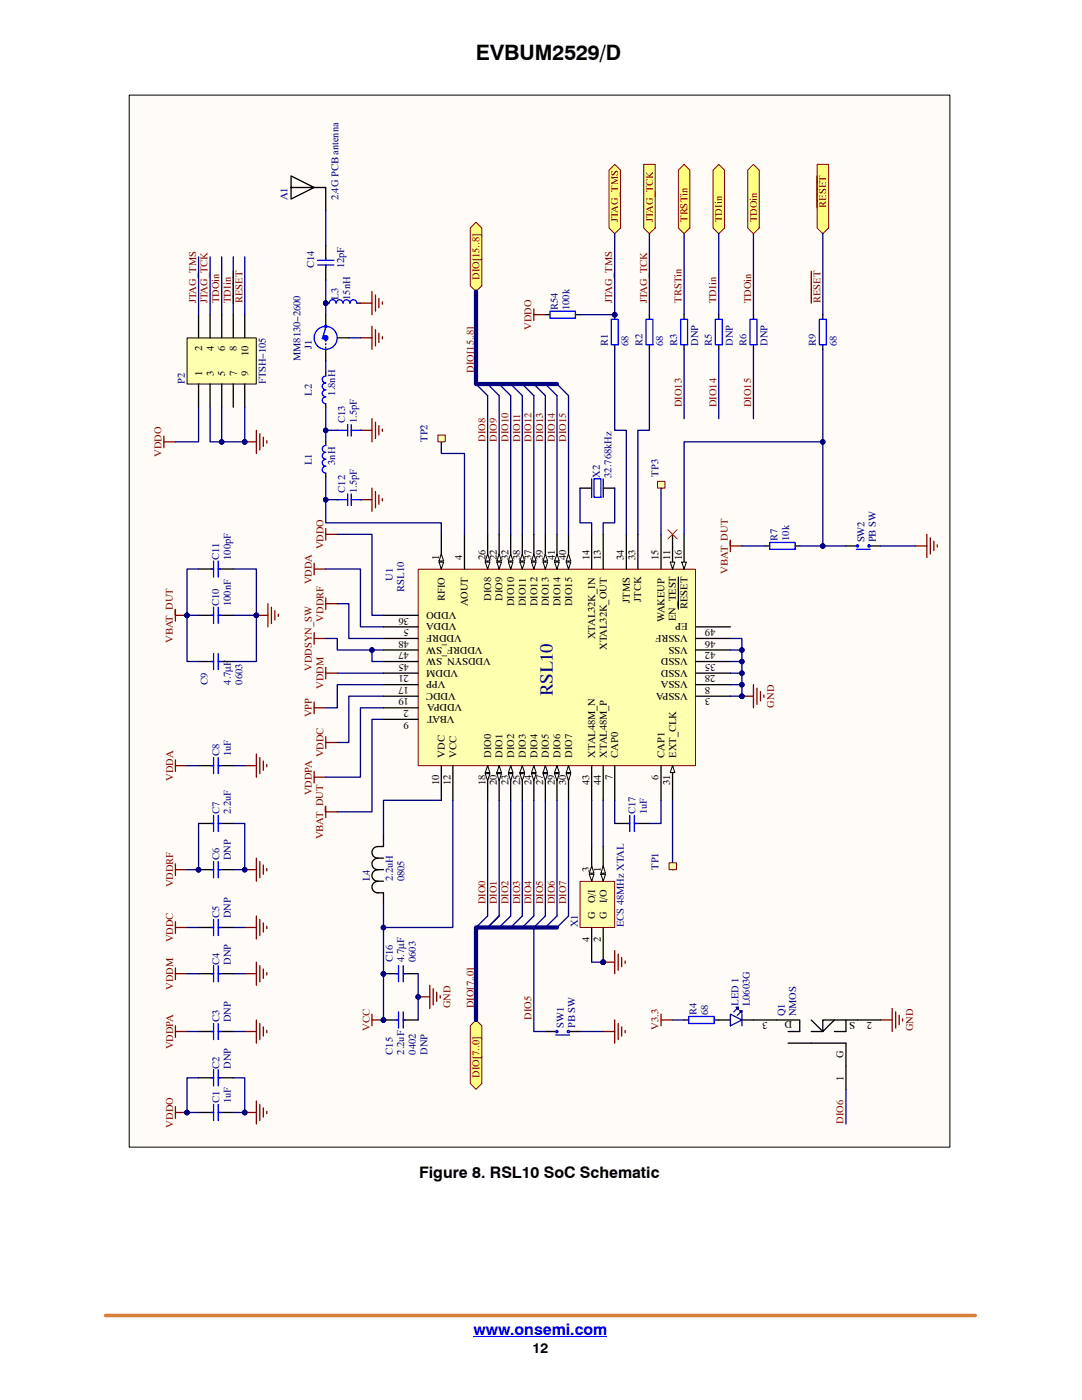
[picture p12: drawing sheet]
<svg xmlns="http://www.w3.org/2000/svg" width="216mm" height="279mm" viewBox="0 0 216 279" stroke-linecap="round" stroke-linejoin="round" font-family="sans-serif">
<defs><g id="words">
<text font-size="4.2" x="95" y="12">EVBUM2529/D</text>
<text font-size="3.7" fill="#000080" x="110.3" y="139" transform="rotate(-90 110.3 139)">RSL10</text>
<text font-size="3.2" x="83.6" y="235.1">Figure 8. RSL10 SoC Schematic</text>
<text font-size="3.2" fill="#00f" x="94.5" y="266.4">www.onsemi.com</text>
<text font-size="2.8" x="106.3" y="270">12</text>
<g font-size="2.1" fill="#000080">
<text x="57.4" y="40" transform="rotate(-90 57.4 40)">A1</text>
<text x="67.5" y="40" transform="rotate(-90 67.5 40)">2.4G PCB antenna</text>
<text x="62.7" y="53.6" transform="rotate(-90 62.7 53.6)">C14</text>
<text x="68.7" y="53.6" transform="rotate(-90 68.7 53.6)">12pF</text>
<text x="67.5" y="59.8" transform="rotate(-90 67.5 59.8)">L3</text>
<text x="69.9" y="59.8" transform="rotate(-90 69.9 59.8)">15nH</text>
<text x="111.3" y="61.9" transform="rotate(-90 111.3 61.9)">R54</text>
<text x="113.6" y="61.9" transform="rotate(-90 113.6 61.9)">100k</text>
<text x="62.2" y="69.7" transform="rotate(-90 62.2 69.7)">J1</text>
<text x="121.3" y="69" transform="rotate(-90 121.3 69)">R1</text>
<text x="125.4" y="69" transform="rotate(-90 125.4 69)">68</text>
<text x="128.2" y="69" transform="rotate(-90 128.2 69)">R2</text>
<text x="132.4" y="69" transform="rotate(-90 132.4 69)">68</text>
<text x="135.1" y="69" transform="rotate(-90 135.1 69)">R3</text>
<text x="139.3" y="69" transform="rotate(-90 139.3 69)">DNP</text>
<text x="142.1" y="69" transform="rotate(-90 142.1 69)">R5</text>
<text x="146.2" y="69" transform="rotate(-90 146.2 69)">DNP</text>
<text x="149" y="69" transform="rotate(-90 149 69)">R6</text>
<text x="153.1" y="69" transform="rotate(-90 153.1 69)">DNP</text>
<text x="162.8" y="69" transform="rotate(-90 162.8 69)">R9</text>
<text x="167" y="69" transform="rotate(-90 167 69)">68</text>
<text x="36.9" y="76.7" transform="rotate(-90 36.9 76.7)">P2</text>
<text x="53" y="76.7" transform="rotate(-90 53 76.7)">FTSH−105</text>
<text x="59.9" y="72" transform="rotate(-90 59.9 72)">MM8130−2600</text>
<text x="62.2" y="78.9" transform="rotate(-90 62.2 78.9)">L2</text>
<text x="66.9" y="78.9" transform="rotate(-90 66.9 78.9)">1.8nH</text>
<text x="68.9" y="84.5" transform="rotate(-90 68.9 84.5)">C13</text>
<text x="71.2" y="84.5" transform="rotate(-90 71.2 84.5)">1.5pF</text>
<text x="85.3" y="88.2" transform="rotate(-90 85.3 88.2)">TP2</text>
<text x="62.2" y="92.8" transform="rotate(-90 62.2 92.8)">L1</text>
<text x="66.9" y="92.8" transform="rotate(-90 66.9 92.8)">3nH</text>
<text x="119.7" y="95.3" transform="rotate(-90 119.7 95.3)">X2</text>
<text x="122" y="95.3" transform="rotate(-90 122 95.3)">32.768kHz</text>
<text x="131.4" y="95.1" transform="rotate(-90 131.4 95.1)">TP3</text>
<text x="68.9" y="98.3" transform="rotate(-90 68.9 98.3)">C12</text>
<text x="71.2" y="98.3" transform="rotate(-90 71.2 98.3)">1.5pF</text>
<text x="43.7" y="111.7" transform="rotate(-90 43.7 111.7)">C11</text>
<text x="46" y="111.7" transform="rotate(-90 46 111.7)">100pF</text>
<text x="155.2" y="108" transform="rotate(-90 155.2 108)">R7</text>
<text x="157.5" y="108" transform="rotate(-90 157.5 108)">10k</text>
<text x="172.5" y="108.3" transform="rotate(-90 172.5 108.3)">SW2</text>
<text x="174.8" y="108.3" transform="rotate(-90 174.8 108.3)">PB SW</text>
<text x="78.4" y="115.9" transform="rotate(-90 78.4 115.9)">U1</text>
<text x="80.7" y="118.2" transform="rotate(-90 80.7 118.2)">RSL10</text>
<text x="43.7" y="120.9" transform="rotate(-90 43.7 120.9)">C10</text>
<text x="46" y="120.9" transform="rotate(-90 46 120.9)">100nF</text>
<text x="41.5" y="136.6" transform="rotate(-90 41.5 136.6)">C9</text>
<text x="46.1" y="136.6" transform="rotate(-90 46.1 136.6)">4.7μF</text>
<text x="48.4" y="136.6" transform="rotate(-90 48.4 136.6)">0603</text>
<text x="43.8" y="150.9" transform="rotate(-90 43.8 150.9)">C8</text>
<text x="46.1" y="150.9" transform="rotate(-90 46.1 150.9)">1uF</text>
<text x="43.8" y="162.5" transform="rotate(-90 43.8 162.5)">C7</text>
<text x="46.1" y="162.5" transform="rotate(-90 46.1 162.5)">2.2uF</text>
<text x="126.8" y="162.5" transform="rotate(-90 126.8 162.5)">C17</text>
<text x="129.1" y="162.5" transform="rotate(-90 129.1 162.5)">1uF</text>
<text x="43.8" y="171.7" transform="rotate(-90 43.8 171.7)">C6</text>
<text x="46.1" y="171.7" transform="rotate(-90 46.1 171.7)">DNP</text>
<text x="131.4" y="173.6" transform="rotate(-90 131.4 173.6)">TP1</text>
<text x="73.8" y="175.9" transform="rotate(-90 73.8 175.9)">L4</text>
<text x="78.4" y="175.9" transform="rotate(-90 78.4 175.9)">2.2uH</text>
<text x="80.7" y="175.9" transform="rotate(-90 80.7 175.9)">0805</text>
<text x="43.8" y="183.3" transform="rotate(-90 43.8 183.3)">C5</text>
<text x="46.1" y="183.3" transform="rotate(-90 46.1 183.3)">DNP</text>
<text x="115.3" y="185.1" transform="rotate(-90 115.3 185.1)">X1</text>
<text x="124.5" y="185.1" transform="rotate(-90 124.5 185.1)">ECS 48MHz XTAL</text>
<text x="43.8" y="192.5" transform="rotate(-90 43.8 192.5)">C4</text>
<text x="46.1" y="192.5" transform="rotate(-90 46.1 192.5)">DNP</text>
<text x="78.4" y="192" transform="rotate(-90 78.4 192)">C16</text>
<text x="80.7" y="192" transform="rotate(-90 80.7 192)">4.7μF</text>
<text x="83" y="192" transform="rotate(-90 83 192)">0603</text>
<text x="139" y="202.6" transform="rotate(-90 139 202.6)">R4</text>
<text x="141.3" y="202.6" transform="rotate(-90 141.3 202.6)">68</text>
<text x="147.3" y="200.8" transform="rotate(-90 147.3 200.8)">LED 1</text>
<text x="149.6" y="200.8" transform="rotate(-90 149.6 200.8)">L0603G</text>
<text x="156.6" y="202.9" transform="rotate(-90 156.6 202.9)">Q1</text>
<text x="158.9" y="202.9" transform="rotate(-90 158.9 202.9)">NMOS</text>
<text x="43.8" y="204" transform="rotate(-90 43.8 204)">C3</text>
<text x="46.1" y="204" transform="rotate(-90 46.1 204)">DNP</text>
<text x="112.5" y="205.2" transform="rotate(-90 112.5 205.2)">SW1</text>
<text x="114.8" y="205.2" transform="rotate(-90 114.8 205.2)">PB SW</text>
<text x="43.8" y="213.3" transform="rotate(-90 43.8 213.3)">C2</text>
<text x="46.1" y="213.3" transform="rotate(-90 46.1 213.3)">DNP</text>
<text x="78.4" y="210.5" transform="rotate(-90 78.4 210.5)">C15</text>
<text x="80.7" y="210.5" transform="rotate(-90 80.7 210.5)">2.2uF</text>
<text x="83" y="210.5" transform="rotate(-90 83 210.5)">0402</text>
<text x="85.3" y="210.5" transform="rotate(-90 85.3 210.5)">DNP</text>
<text x="43.8" y="220.2" transform="rotate(-90 43.8 220.2)">C1</text>
<text x="46.1" y="220.2" transform="rotate(-90 46.1 220.2)">1uF</text>
</g>
<g font-size="2.1" fill="#800000">
<text x="164.9" y="41.5" transform="rotate(-90 164.9 41.5)">RESET</text>
<text x="123.3" y="44.3" transform="rotate(-90 123.3 44.3)">JTAG_TMS</text>
<text x="130.3" y="44.3" transform="rotate(-90 130.3 44.3)">JTAG_TCK</text>
<text x="137.2" y="44.3" transform="rotate(-90 137.2 44.3)">TRSTin</text>
<text x="144.1" y="44.3" transform="rotate(-90 144.1 44.3)">TDIin</text>
<text x="151.1" y="44.3" transform="rotate(-90 151.1 44.3)">TDOin</text>
<text x="95.7" y="55.9" transform="rotate(-90 95.7 55.9)">DIO[15..8]</text>
<text x="39.1" y="60.5" transform="rotate(-90 39.1 60.5)">JTAG_TMS</text>
<text x="41.4" y="60.5" transform="rotate(-90 41.4 60.5)">JTAG_TCK</text>
<text x="43.7" y="60.5" transform="rotate(-90 43.7 60.5)">TDOin</text>
<text x="46" y="60.5" transform="rotate(-90 46 60.5)">TDIin</text>
<text x="48.4" y="60.5" transform="rotate(-90 48.4 60.5)">RESET</text>
<text x="106.1" y="65.8" transform="rotate(-90 106.1 65.8)">VDDO</text>
<text x="122.2" y="60.5" transform="rotate(-90 122.2 60.5)">JTAG_TMS</text>
<text x="129.1" y="60.5" transform="rotate(-90 129.1 60.5)">JTAG_TCK</text>
<text x="136" y="60.5" transform="rotate(-90 136 60.5)">TRSTin</text>
<text x="142.9" y="60.5" transform="rotate(-90 142.9 60.5)">TDIin</text>
<text x="149.9" y="60.5" transform="rotate(-90 149.9 60.5)">TDOin</text>
<text x="163.7" y="60.5" transform="rotate(-90 163.7 60.5)">RESET</text>
<text x="94.5" y="74.4" transform="rotate(-90 94.5 74.4)">DIO[15..8]</text>
<text x="136" y="81.2" transform="rotate(-90 136 81.2)">DIO13</text>
<text x="143" y="81.2" transform="rotate(-90 143 81.2)">DIO14</text>
<text x="149.9" y="81.2" transform="rotate(-90 149.9 81.2)">DIO15</text>
<text x="96.9" y="88.2" transform="rotate(-90 96.9 88.2)">DIO8</text>
<text x="99.2" y="88.2" transform="rotate(-90 99.2 88.2)">DIO9</text>
<text x="101.5" y="88.2" transform="rotate(-90 101.5 88.2)">DIO10</text>
<text x="103.8" y="88.2" transform="rotate(-90 103.8 88.2)">DIO11</text>
<text x="106.1" y="88.2" transform="rotate(-90 106.1 88.2)">DIO12</text>
<text x="108.4" y="88.2" transform="rotate(-90 108.4 88.2)">DIO13</text>
<text x="110.7" y="88.2" transform="rotate(-90 110.7 88.2)">DIO14</text>
<text x="113" y="88.2" transform="rotate(-90 113 88.2)">DIO15</text>
<text x="32.2" y="91.2" transform="rotate(-90 32.2 91.2)">VDDO</text>
<text x="64.5" y="109.7" transform="rotate(-90 64.5 109.7)">VDDO</text>
<text x="62.2" y="116.6" transform="rotate(-90 62.2 116.6)">VDDA</text>
<text x="145.2" y="114.5" transform="rotate(-90 145.2 114.5)">VBAT_DUT</text>
<text x="64.5" y="124" transform="rotate(-90 64.5 124)">VDDRF</text>
<text x="34.5" y="128.3" transform="rotate(-90 34.5 128.3)">VBAT_DUT</text>
<text x="62.2" y="133.9" transform="rotate(-90 62.2 133.9)">VDDSYN_SW</text>
<text x="64.5" y="137.5" transform="rotate(-90 64.5 137.5)">VDDM</text>
<text x="62.2" y="143.2" transform="rotate(-90 62.2 143.2)">VPP</text>
<text x="154.5" y="141.2" transform="rotate(-90 154.5 141.2)">GND</text>
<text x="34.6" y="155.8" transform="rotate(-90 34.6 155.8)">VDDA</text>
<text x="64.5" y="151.1" transform="rotate(-90 64.5 151.1)">VDDC</text>
<text x="62.2" y="158.7" transform="rotate(-90 62.2 158.7)">VDDPA</text>
<text x="64.5" y="167.5" transform="rotate(-90 64.5 167.5)">VBAT_DUT</text>
<text x="34.6" y="177.1" transform="rotate(-90 34.6 177.1)">VDDRF</text>
<text x="96.9" y="180.5" transform="rotate(-90 96.9 180.5)">DIO0</text>
<text x="99.2" y="180.5" transform="rotate(-90 99.2 180.5)">DIO1</text>
<text x="101.5" y="180.5" transform="rotate(-90 101.5 180.5)">DIO2</text>
<text x="103.8" y="180.5" transform="rotate(-90 103.8 180.5)">DIO3</text>
<text x="106.1" y="180.5" transform="rotate(-90 106.1 180.5)">DIO4</text>
<text x="108.4" y="180.5" transform="rotate(-90 108.4 180.5)">DIO5</text>
<text x="110.7" y="180.5" transform="rotate(-90 110.7 180.5)">DIO6</text>
<text x="113" y="180.5" transform="rotate(-90 113 180.5)">DIO7</text>
<text x="34.6" y="188" transform="rotate(-90 34.6 188)">VDDC</text>
<text x="34.6" y="197.5" transform="rotate(-90 34.6 197.5)">VDDM</text>
<text x="89.9" y="201.2" transform="rotate(-90 89.9 201.2)">GND</text>
<text x="94.5" y="201.2" transform="rotate(-90 94.5 201.2)">DIO[7..0]</text>
<text x="106.1" y="203.5" transform="rotate(-90 106.1 203.5)">DIO5</text>
<text x="34.6" y="209.4" transform="rotate(-90 34.6 209.4)">VDDPA</text>
<text x="73.8" y="205.7" transform="rotate(-90 73.8 205.7)">VCC</text>
<text x="131.4" y="205.6" transform="rotate(-90 131.4 205.6)">V3.3</text>
<text x="182.2" y="205.8" transform="rotate(-90 182.2 205.8)">GND</text>
<text x="95.7" y="215.1" transform="rotate(-90 95.7 215.1)">DIO[7..0]</text>
<text x="34.6" y="225" transform="rotate(-90 34.6 225)">VDDO</text>
<text x="168.3" y="224.3" transform="rotate(-90 168.3 224.3)">DIO6</text>
</g>
<g font-size="2.1">
<text x="40.3" y="70.1" transform="rotate(-90 40.3 70.1)">2</text>
<text x="42.6" y="70.1" transform="rotate(-90 42.6 70.1)">4</text>
<text x="45" y="70.1" transform="rotate(-90 45 70.1)">6</text>
<text x="47.3" y="70.1" transform="rotate(-90 47.3 70.1)">8</text>
<text x="49.6" y="71.1" transform="rotate(-90 49.6 71.1)">10</text>
<text x="40.3" y="75" transform="rotate(-90 40.3 75)">1</text>
<text x="42.6" y="75" transform="rotate(-90 42.6 75)">3</text>
<text x="45" y="75" transform="rotate(-90 45 75)">5</text>
<text x="47.3" y="75" transform="rotate(-90 47.3 75)">7</text>
<text x="49.6" y="75" transform="rotate(-90 49.6 75)">9</text>
<text x="87.6" y="111.7" transform="rotate(-90 87.6 111.7)">1</text>
<text x="92.2" y="111.7" transform="rotate(-90 92.2 111.7)">4</text>
<text x="96.9" y="111.7" transform="rotate(-90 96.9 111.7)">26</text>
<text x="99.2" y="111.7" transform="rotate(-90 99.2 111.7)">22</text>
<text x="101.5" y="111.7" transform="rotate(-90 101.5 111.7)">32</text>
<text x="103.8" y="111.7" transform="rotate(-90 103.8 111.7)">38</text>
<text x="106.1" y="111.7" transform="rotate(-90 106.1 111.7)">37</text>
<text x="108.4" y="111.7" transform="rotate(-90 108.4 111.7)">39</text>
<text x="110.7" y="111.7" transform="rotate(-90 110.7 111.7)">41</text>
<text x="113" y="111.7" transform="rotate(-90 113 111.7)">40</text>
<text x="117.6" y="111.7" transform="rotate(-90 117.6 111.7)">14</text>
<text x="119.9" y="111.7" transform="rotate(-90 119.9 111.7)">13</text>
<text x="124.5" y="111.7" transform="rotate(-90 124.5 111.7)">34</text>
<text x="126.8" y="111.7" transform="rotate(-90 126.8 111.7)">33</text>
<text x="131.4" y="111.7" transform="rotate(-90 131.4 111.7)">15</text>
<text x="133.7" y="111.7" transform="rotate(-90 133.7 111.7)">11</text>
<text x="136" y="111.7" transform="rotate(-90 136 111.7)">16</text>
<text x="88.8" y="119.9" transform="rotate(-90 88.8 119.9)">RFIO</text>
<text x="98" y="119.9" transform="rotate(-90 98 119.9)">DIO8</text>
<text x="100.3" y="119.9" transform="rotate(-90 100.3 119.9)">DIO9</text>
<text x="81.6" y="125.6" transform="rotate(-180 81.6 125.6)">5</text>
<text x="81.6" y="123.2" transform="rotate(-180 81.6 123.2)">36</text>
<text x="91.1" y="124.4" transform="rotate(-180 91.1 124.4)">VDDA</text>
<text x="91.1" y="122.1" transform="rotate(-180 91.1 122.1)">VDDO</text>
<text x="93.4" y="121" transform="rotate(-90 93.4 121)">AOUT</text>
<text x="102.6" y="121" transform="rotate(-90 102.6 121)">DIO10</text>
<text x="104.9" y="121" transform="rotate(-90 104.9 121)">DIO11</text>
<text x="107.2" y="121" transform="rotate(-90 107.2 121)">DIO12</text>
<text x="109.5" y="121" transform="rotate(-90 109.5 121)">DIO13</text>
<text x="111.8" y="121" transform="rotate(-90 111.8 121)">DIO14</text>
<text x="114.1" y="121" transform="rotate(-90 114.1 121)">DIO15</text>
<text x="125.7" y="120.3" transform="rotate(-90 125.7 120.3)">JTMS</text>
<text x="127.9" y="120.2" transform="rotate(-90 127.9 120.2)">JTCK</text>
<text x="132.6" y="124.1" transform="rotate(-90 132.6 124.1)">WAKEUP</text>
<text x="134.9" y="124" transform="rotate(-90 134.9 124)">EN_TEST</text>
<text x="137.2" y="121.6" transform="rotate(-90 137.2 121.6)">RESET</text>
<text x="137.2" y="124.4" transform="rotate(-180 137.2 124.4)">EP</text>
<text x="142.8" y="125.6" transform="rotate(-180 142.8 125.6)">49</text>
<text x="81.6" y="127.9" transform="rotate(-180 81.6 127.9)">48</text>
<text x="81.6" y="130.2" transform="rotate(-180 81.6 130.2)">47</text>
<text x="92.1" y="126.7" transform="rotate(-180 92.1 126.7)">VDDRF</text>
<text x="96.3" y="129" transform="rotate(-180 96.3 129)">VDDRF_SW</text>
<text x="97.9" y="131.3" transform="rotate(-180 97.9 131.3)">VDDSYN_SW</text>
<text x="118.8" y="127.5" transform="rotate(-90 118.8 127.5)">XTAL32K_IN</text>
<text x="121.1" y="129.7" transform="rotate(-90 121.1 129.7)">XTAL32K_OUT</text>
<text x="137.2" y="126.7" transform="rotate(-180 137.2 126.7)">VSSRF</text>
<text x="137.2" y="131.3" transform="rotate(-180 137.2 131.3)">VSSD</text>
<text x="137.2" y="129" transform="rotate(-180 137.2 129)">VSS</text>
<text x="142.8" y="130.2" transform="rotate(-180 142.8 130.2)">42</text>
<text x="142.8" y="127.9" transform="rotate(-180 142.8 127.9)">46</text>
<text x="81.6" y="137.1" transform="rotate(-180 81.6 137.1)">17</text>
<text x="81.6" y="134.8" transform="rotate(-180 81.6 134.8)">21</text>
<text x="81.6" y="132.5" transform="rotate(-180 81.6 132.5)">45</text>
<text x="88.9" y="136" transform="rotate(-180 88.9 136)">VPP</text>
<text x="91.4" y="133.6" transform="rotate(-180 91.4 133.6)">VDDM</text>
<text x="137.2" y="136" transform="rotate(-180 137.2 136)">VSSA</text>
<text x="137.2" y="133.6" transform="rotate(-180 137.2 133.6)">VSSD</text>
<text x="141.7" y="137.1" transform="rotate(-180 141.7 137.1)">8</text>
<text x="142.8" y="134.8" transform="rotate(-180 142.8 134.8)">28</text>
<text x="142.8" y="132.5" transform="rotate(-180 142.8 132.5)">35</text>
<text x="81.6" y="141.7" transform="rotate(-180 81.6 141.7)">2</text>
<text x="81.6" y="139.4" transform="rotate(-180 81.6 139.4)">19</text>
<text x="90.7" y="142.8" transform="rotate(-180 90.7 142.8)">VBAT</text>
<text x="91" y="138.3" transform="rotate(-180 91 138.3)">VDDC</text>
<text x="92.2" y="140.5" transform="rotate(-180 92.2 140.5)">VDDPA</text>
<text x="137.2" y="138.3" transform="rotate(-180 137.2 138.3)">VSSPA</text>
<text x="141.7" y="139.4" transform="rotate(-180 141.7 139.4)">3</text>
<text x="81.6" y="144" transform="rotate(-180 81.6 144)">9</text>
<text x="88.8" y="151.2" transform="rotate(-90 88.8 151.2)">VDC</text>
<text x="91.1" y="151.2" transform="rotate(-90 91.1 151.2)">VCC</text>
<text x="98" y="151.2" transform="rotate(-90 98 151.2)">DIO0</text>
<text x="100.3" y="151.2" transform="rotate(-90 100.3 151.2)">DIO1</text>
<text x="102.6" y="151.2" transform="rotate(-90 102.6 151.2)">DIO2</text>
<text x="104.9" y="151.2" transform="rotate(-90 104.9 151.2)">DIO3</text>
<text x="107.2" y="151.2" transform="rotate(-90 107.2 151.2)">DIO4</text>
<text x="109.5" y="151.2" transform="rotate(-90 109.5 151.2)">DIO5</text>
<text x="111.8" y="151.2" transform="rotate(-90 111.8 151.2)">DIO6</text>
<text x="114.1" y="151.2" transform="rotate(-90 114.1 151.2)">DIO7</text>
<text x="118.8" y="151.2" transform="rotate(-90 118.8 151.2)">XTAL48M_N</text>
<text x="121.1" y="151.2" transform="rotate(-90 121.1 151.2)">XTAL48M_P</text>
<text x="122.2" y="155.7" transform="rotate(-90 122.2 155.7)">7</text>
<text x="123.4" y="151.2" transform="rotate(-90 123.4 151.2)">CAP0</text>
<text x="131.4" y="155.7" transform="rotate(-90 131.4 155.7)">6</text>
<text x="132.6" y="151.2" transform="rotate(-90 132.6 151.2)">CAP1</text>
<text x="134.9" y="151.2" transform="rotate(-90 134.9 151.2)">EXT_CLK</text>
<text x="87.6" y="156.7" transform="rotate(-90 87.6 156.7)">10</text>
<text x="89.9" y="156.7" transform="rotate(-90 89.9 156.7)">12</text>
<text x="96.9" y="156.7" transform="rotate(-90 96.9 156.7)">18</text>
<text x="99.2" y="156.7" transform="rotate(-90 99.2 156.7)">20</text>
<text x="101.5" y="156.7" transform="rotate(-90 101.5 156.7)">23</text>
<text x="103.8" y="156.7" transform="rotate(-90 103.8 156.7)">25</text>
<text x="106.1" y="156.7" transform="rotate(-90 106.1 156.7)">24</text>
<text x="108.4" y="156.7" transform="rotate(-90 108.4 156.7)">27</text>
<text x="110.7" y="156.7" transform="rotate(-90 110.7 156.7)">29</text>
<text x="113" y="156.7" transform="rotate(-90 113 156.7)">30</text>
<text x="117.6" y="156.7" transform="rotate(-90 117.6 156.7)">43</text>
<text x="119.9" y="156.7" transform="rotate(-90 119.9 156.7)">44</text>
<text x="133.7" y="156.7" transform="rotate(-90 133.7 156.7)">31</text>
<text x="117.6" y="174" transform="rotate(-90 117.6 174)">3</text>
<text x="119.9" y="174" transform="rotate(-90 119.9 174)">1</text>
<text x="118.8" y="183.5" transform="rotate(-90 118.8 183.5)">G</text>
<text x="118.8" y="180.3" transform="rotate(-90 118.8 180.3)">O/I</text>
<text x="121.1" y="183.5" transform="rotate(-90 121.1 183.5)">G</text>
<text x="121.1" y="180.3" transform="rotate(-90 121.1 180.3)">I/O</text>
<text x="117.6" y="188" transform="rotate(-90 117.6 188)">4</text>
<text x="119.9" y="188" transform="rotate(-90 119.9 188)">2</text>
<text x="153.1" y="204" transform="rotate(-180 153.1 204)">3</text>
<text x="158.1" y="203.8" transform="rotate(-180 158.1 203.8)">D</text>
<text x="174" y="204" transform="rotate(-180 174 204)">2</text>
<text x="170.7" y="204" transform="rotate(-180 170.7 204)">S</text>
<text x="168.3" y="215.7" transform="rotate(-90 168.3 215.7)">1</text>
<text x="168.3" y="211.1" transform="rotate(-90 168.3 211.1)">G</text>
</g>
</g></defs>
<path d="M21.1 262.5h173.5" fill="none" stroke="#d98038" stroke-width=".72"/>
<path d="M94.5 266.7h26.7" fill="none" stroke="#00f" stroke-width=".2"/>
<path d="M25.8 19h163.7v209.9h-163.7z" fill="#fffcf7"/>
<path d="M25.8 19h163.7v209.9h-163.7z" fill="none" stroke="#000" stroke-width=".2"/>
<path d="M83.4 113.6h55.4v39.2h-55.4z" fill="#ffffb0"/>
<path d="M83.4 113.6h55.4v39.2h-55.4z" fill="none" stroke="#800000" stroke-width=".2"/>
<path d="M88.1 106.6v7M76.5 127.4h6.9" fill="none" stroke="#000" stroke-width=".26"/>
<path d="M87.6 112.2h.9l-.4 1.4z" fill="#fffcf7"/>
<path d="M87.6 112.2h.9l-.4 1.4z" fill="none" stroke="#000" stroke-width=".2"/>
<path d="M88.1 110.6l.4 1.4h-.9z" fill="#fffcf7"/>
<path d="M88.1 110.6l.4 1.4h-.9z" fill="none" stroke="#000" stroke-width=".2"/>
<path d="M92.7 106.6v7M134.2 106.6v7M76.5 125.1h6.9M138.8 138.9h6.9M138.8 136.6h6.9M76.5 141.3h6.9M76.5 143.6h6.9M88.1 152.8v6.9M122.7 152.8v6.9M131.9 152.8v6.9" fill="none" stroke="#000" stroke-width=".26"/>
<path d="M133.7 112.2h1l-.5 1.4z" fill="#fffcf7"/>
<path d="M133.7 112.2h1l-.5 1.4z" fill="none" stroke="#000" stroke-width=".2"/>
<path d="M118.1 106.6v7M120.4 106.6v7M131.9 106.6v7M136.5 106.6v7M90.4 152.8v6.9" fill="none" stroke="#000" stroke-width=".26"/>
<path d="M136 112.2h1l-.5 1.4z" fill="#fffcf7"/>
<path d="M136 112.2h1l-.5 1.4z" fill="none" stroke="#000" stroke-width=".2"/>
<path d="M135.4 115.2v6.4M76.5 136.6h6.9M97.3 152.8v6.9" fill="none" stroke="#000" stroke-width=".26"/>
<path d="M97.3 152.8l.5 1.4h-1z" fill="#fffcf7"/>
<path d="M97.3 152.8l.5 1.4h-1z" fill="none" stroke="#000" stroke-width=".2"/>
<path d="M96.8 154.4h1l-.5 1.4z" fill="#fffcf7"/>
<path d="M96.8 154.4h1l-.5 1.4z" fill="none" stroke="#000" stroke-width=".2"/>
<path d="M76.5 138.9h6.9M99.6 152.8v6.9" fill="none" stroke="#000" stroke-width=".26"/>
<path d="M99.6 152.8l.5 1.4h-1z" fill="#fffcf7"/>
<path d="M99.6 152.8l.5 1.4h-1z" fill="none" stroke="#000" stroke-width=".2"/>
<path d="M99.1 154.4h1l-.5 1.4z" fill="#fffcf7"/>
<path d="M99.1 154.4h1l-.5 1.4z" fill="none" stroke="#000" stroke-width=".2"/>
<path d="M99.6 106.6v7M76.5 134.3h6.9" fill="none" stroke="#000" stroke-width=".26"/>
<path d="M99.1 112.2h1l-.5 1.4z" fill="#fffcf7"/>
<path d="M99.1 112.2h1l-.5 1.4z" fill="none" stroke="#000" stroke-width=".2"/>
<path d="M99.6 110.6l.5 1.4h-1z" fill="#fffcf7"/>
<path d="M99.6 110.6l.5 1.4h-1z" fill="none" stroke="#000" stroke-width=".2"/>
<path d="M101.9 152.8v6.9" fill="none" stroke="#000" stroke-width=".26"/>
<path d="M101.9 152.8l.5 1.4h-1z" fill="#fffcf7"/>
<path d="M101.9 152.8l.5 1.4h-1z" fill="none" stroke="#000" stroke-width=".2"/>
<path d="M101.4 154.4h1l-.5 1.4z" fill="#fffcf7"/>
<path d="M101.4 154.4h1l-.5 1.4z" fill="none" stroke="#000" stroke-width=".2"/>
<path d="M106.5 152.8v6.9" fill="none" stroke="#000" stroke-width=".26"/>
<path d="M106.5 152.8l.5 1.4h-.9z" fill="#fffcf7"/>
<path d="M106.5 152.8l.5 1.4h-.9z" fill="none" stroke="#000" stroke-width=".2"/>
<path d="M106.1 154.4h.9l-.5 1.4z" fill="#fffcf7"/>
<path d="M106.1 154.4h.9l-.5 1.4z" fill="none" stroke="#000" stroke-width=".2"/>
<path d="M104.2 152.8v6.9" fill="none" stroke="#000" stroke-width=".26"/>
<path d="M104.2 152.8l.5 1.4h-1z" fill="#fffcf7"/>
<path d="M104.2 152.8l.5 1.4h-1z" fill="none" stroke="#000" stroke-width=".2"/>
<path d="M103.7 154.4h1l-.5 1.4z" fill="#fffcf7"/>
<path d="M103.7 154.4h1l-.5 1.4z" fill="none" stroke="#000" stroke-width=".2"/>
<path d="M97.3 106.6v7" fill="none" stroke="#000" stroke-width=".26"/>
<path d="M96.8 112.2h1l-.5 1.4z" fill="#fffcf7"/>
<path d="M96.8 112.2h1l-.5 1.4z" fill="none" stroke="#000" stroke-width=".2"/>
<path d="M97.3 110.6l.5 1.4h-1z" fill="#fffcf7"/>
<path d="M97.3 110.6l.5 1.4h-1z" fill="none" stroke="#000" stroke-width=".2"/>
<path d="M108.8 152.8v6.9" fill="none" stroke="#000" stroke-width=".26"/>
<path d="M108.8 152.8l.5 1.4h-.9z" fill="#fffcf7"/>
<path d="M108.8 152.8l.5 1.4h-.9z" fill="none" stroke="#000" stroke-width=".2"/>
<path d="M108.4 154.4h.9l-.5 1.4z" fill="#fffcf7"/>
<path d="M108.4 154.4h.9l-.5 1.4z" fill="none" stroke="#000" stroke-width=".2"/>
<path d="M138.8 134.3h6.9M111.1 152.8v6.9" fill="none" stroke="#000" stroke-width=".26"/>
<path d="M111.1 152.8l.5 1.4h-.9z" fill="#fffcf7"/>
<path d="M111.1 152.8l.5 1.4h-.9z" fill="none" stroke="#000" stroke-width=".2"/>
<path d="M110.7 154.4h.9l-.5 1.4z" fill="#fffcf7"/>
<path d="M110.7 154.4h.9l-.5 1.4z" fill="none" stroke="#000" stroke-width=".2"/>
<path d="M113.4 152.8v6.9" fill="none" stroke="#000" stroke-width=".26"/>
<path d="M113.4 152.8l.5 1.4h-.9z" fill="#fffcf7"/>
<path d="M113.4 152.8l.5 1.4h-.9z" fill="none" stroke="#000" stroke-width=".2"/>
<path d="M113 154.4h.9l-.5 1.4z" fill="#fffcf7"/>
<path d="M113 154.4h.9l-.5 1.4z" fill="none" stroke="#000" stroke-width=".2"/>
<path d="M134.2 152.8v6.9" fill="none" stroke="#000" stroke-width=".26"/>
<path d="M134.2 152.8l.5 1.4h-1z" fill="#fffcf7"/>
<path d="M134.2 152.8l.5 1.4h-1z" fill="none" stroke="#000" stroke-width=".2"/>
<path d="M101.9 106.6v7" fill="none" stroke="#000" stroke-width=".26"/>
<path d="M101.4 112.2h1l-.5 1.4z" fill="#fffcf7"/>
<path d="M101.4 112.2h1l-.5 1.4z" fill="none" stroke="#000" stroke-width=".2"/>
<path d="M101.9 110.6l.5 1.4h-1z" fill="#fffcf7"/>
<path d="M101.9 110.6l.5 1.4h-1z" fill="none" stroke="#000" stroke-width=".2"/>
<path d="M106.5 106.6v7M125 106.6v7M127.3 106.6v7M76.5 122.8h6.9M138.8 132h6.9" fill="none" stroke="#000" stroke-width=".26"/>
<path d="M106.1 112.2h.9l-.5 1.4z" fill="#fffcf7"/>
<path d="M106.1 112.2h.9l-.5 1.4z" fill="none" stroke="#000" stroke-width=".2"/>
<path d="M106.5 110.6l.5 1.4h-.9z" fill="#fffcf7"/>
<path d="M106.5 110.6l.5 1.4h-.9z" fill="none" stroke="#000" stroke-width=".2"/>
<path d="M104.2 106.6v7" fill="none" stroke="#000" stroke-width=".26"/>
<path d="M103.7 112.2h1l-.5 1.4z" fill="#fffcf7"/>
<path d="M103.7 112.2h1l-.5 1.4z" fill="none" stroke="#000" stroke-width=".2"/>
<path d="M104.2 110.6l.5 1.4h-1z" fill="#fffcf7"/>
<path d="M104.2 110.6l.5 1.4h-1z" fill="none" stroke="#000" stroke-width=".2"/>
<path d="M108.8 106.6v7" fill="none" stroke="#000" stroke-width=".26"/>
<path d="M108.4 112.2h.9l-.5 1.4z" fill="#fffcf7"/>
<path d="M108.4 112.2h.9l-.5 1.4z" fill="none" stroke="#000" stroke-width=".2"/>
<path d="M108.8 110.6l.5 1.4h-.9z" fill="#fffcf7"/>
<path d="M108.8 110.6l.5 1.4h-.9z" fill="none" stroke="#000" stroke-width=".2"/>
<path d="M113.4 106.6v7" fill="none" stroke="#000" stroke-width=".26"/>
<path d="M113 112.2h.9l-.5 1.4z" fill="#fffcf7"/>
<path d="M113 112.2h.9l-.5 1.4z" fill="none" stroke="#000" stroke-width=".2"/>
<path d="M113.4 110.6l.5 1.4h-.9z" fill="#fffcf7"/>
<path d="M113.4 110.6l.5 1.4h-.9z" fill="none" stroke="#000" stroke-width=".2"/>
<path d="M111.1 106.6v7" fill="none" stroke="#000" stroke-width=".26"/>
<path d="M110.7 112.2h.9l-.5 1.4z" fill="#fffcf7"/>
<path d="M110.7 112.2h.9l-.5 1.4z" fill="none" stroke="#000" stroke-width=".2"/>
<path d="M111.1 110.6l.5 1.4h-.9z" fill="#fffcf7"/>
<path d="M111.1 110.6l.5 1.4h-.9z" fill="none" stroke="#000" stroke-width=".2"/>
<path d="M76.5 129.7h6.9M76.5 132h6.9M138.8 129.7h6.9M138.8 127.4h6.9M138.8 125.1h6.9M118.1 152.8v6.9M120.4 152.8v6.9" fill="none" stroke="#000" stroke-width=".26"/>
<path d="M148 138.9h2.3M150.3 136.6v4.7M151 137.3v3.3M151.7 138v1.9M152.4 138.7v.5" fill="none" stroke="#800000" stroke-width=".26"/>
<circle cx="148" cy="139" r=".45" fill="#000080" stroke="#000080" stroke-width=".2"/>
<path d="M95 203.6l1.1 1.1v11.5l-1.1 1.2-1.2-1.2v-11.5z" fill-rule="evenodd" fill="#ffff80"/>
<path d="M95 203.6l1.1 1.1v11.5l-1.1 1.2-1.2-1.2v-11.5z" fill="none" stroke="#800000" stroke-width=".2"/>
<g fill="none" stroke="#000080" stroke-width=".26">
<path d="M95 76.6l2.3 2.4M97.3 76.6l2.3 2.4M99.6 76.6l2.3 2.4M101.9 76.6l2.3 2.4M104.2 76.6l2.3 2.4M106.5 76.6l2.3 2.4M108.8 76.6l2.3 2.4M111.1 76.6l2.3 2.4M97.3 182.8l-2.3 2.3M99.6 182.8l-2.3 2.3M101.9 182.8l-2.3 2.3M104.2 182.8l-2.3 2.3"/>
<path d="M106.5 182.8l-2.3 2.3M108.8 182.8l-2.3 2.3M111.1 182.8l-2.3 2.3M113.4 182.8l-2.3 2.3"/>
</g>
<path d="M95 44.3l1.1 1.2v11.5l-1.1 1.2-1.2-1.2v-11.5z" fill-rule="evenodd" fill="#ffff80"/>
<path d="M95 44.3l1.1 1.2v11.5l-1.1 1.2-1.2-1.2v-11.5z" fill="none" stroke="#800000" stroke-width=".2"/>
<path d="M122.7 32.8l1.1 1.2v11.5l-1.1 1.1-1.2-1.1v-11.5z" fill-rule="evenodd" fill="#ffff80"/>
<path d="M122.7 32.8l1.1 1.2v11.5l-1.1 1.1-1.2-1.1v-11.5z" fill="none" stroke="#800000" stroke-width=".2"/>
<path d="M128.4 32.8h2.3v12.7l-1.1 1.1-1.2-1.1z" fill-rule="evenodd" fill="#ffff80"/>
<path d="M128.4 32.8h2.3v12.7l-1.1 1.1-1.2-1.1z" fill="none" stroke="#800000" stroke-width=".2"/>
<path d="M115.7 97.4h2.4M120.4 97.4h2.3" fill="none" stroke="#000" stroke-width=".26"/>
<path d="M118.1 95.6v3.7M118.5 95.6h1.4v3.7h-1.4zM120.4 95.6v3.7" fill="none" stroke="#00f" stroke-width=".26"/>
<path d="M115.7 175.9h6.9v9.2h-6.9z" fill="#ffffb0"/>
<path d="M115.7 175.9h6.9v9.2h-6.9z" fill="none" stroke="#800000" stroke-width=".2"/>
<path d="M120.4 168.9v7" fill="none" stroke="#000" stroke-width=".26"/>
<path d="M119.9 174.5h.9l-.4 1.4z" fill="#fffcf7"/>
<path d="M119.9 174.5h.9l-.4 1.4z" fill="none" stroke="#000" stroke-width=".2"/>
<path d="M120.4 172.9l.4 1.4h-.9z" fill="#fffcf7"/>
<path d="M120.4 172.9l.4 1.4h-.9z" fill="none" stroke="#000" stroke-width=".2"/>
<path d="M118.1 168.9v7M120.4 185.1v6.9" fill="none" stroke="#000" stroke-width=".26"/>
<circle cx="120.3" cy="192" r=".45" fill="#000080" stroke="#000080" stroke-width=".2"/>
<path d="M117.6 174.5h.9l-.4 1.4z" fill="#fffcf7"/>
<path d="M117.6 174.5h.9l-.4 1.4z" fill="none" stroke="#000" stroke-width=".2"/>
<path d="M118.1 172.9l.4 1.4h-.9z" fill="#fffcf7"/>
<path d="M118.1 172.9l.4 1.4h-.9z" fill="none" stroke="#000" stroke-width=".2"/>
<g fill="none" stroke="#000" stroke-width=".26">
<path d="M58.1 37.4h4.6l-4.6-2.3v4.6l4.6-2.3h2.3v4.6M65 49v3M65 52.9v3M65 60.5h.7M65 62.8v2.3M65 69.7v2.3M67.3 67.4h2.3M71.2 60.5h.7M122.7 62.8v.9M122.7 68.8v.9M129.6 62.8v.9M129.6 68.8v.9"/>
<path d="M122.7 164.3h3M126.6 164.3h3M76.5 194.3h3M80.5 194.3h2.9M118.1 185.1v6.9"/>
</g>
<g fill="#000080" stroke="#000080" stroke-width=".2">
<circle cx="120.3" cy="192" r=".45"/>
<circle cx="76.5" cy="203.6" r=".45"/>
<circle cx="76.5" cy="194.3" r=".45"/>
<circle cx="83.4" cy="199" r=".45"/>
<circle cx="65" cy="60.5" r=".45"/>
<circle cx="122.7" cy="62.8" r=".45"/>
</g>
<g fill="none" stroke="#800000" stroke-width=".26">
<path d="M74.2 58.2v4.6M74.9 58.9v3.2M75.6 59.6v1.8M71.9 67.4h2.3M71.9 60.5h2.3M74.2 65.1v4.6M74.9 65.8v3.2M75.6 66.5v1.8M76.3 67.2v.4M76.3 60.3v.4M71.9 85.9h2.3M71.9 99.7h2.3"/>
<path d="M74.2 83.6v4.6M74.2 97.4v4.6M74.9 84.3v3.2M74.9 98.1v3.2M75.6 85v1.8M75.6 98.8v1.8M76.3 85.6v.5M76.3 99.5v.5M83.4 198.9h2.4M85.8 196.6v4.7M86.4 197.3v3.3M87.1 198v1.9"/>
<path d="M87.8 198.7v.5M120.4 192h2.3M122.7 189.7v4.6M123.4 190.4v3.2M124 191.1v1.8M124.7 191.8v.5M74.2 202.4v2.3M74.2 203.6h2.3"/>
</g>
<g fill="none" stroke="#00f" stroke-width=".26">
<path d="M63.4 52.9h3.2M63.4 52h3.2M65 51.5v.5M65 52.9v.4M65 65.3l-.7 2.3M65 67.9v.2M65 68.6v.2M65 69.3v.2M65.7 60.5a.68 .68 0 0 1 .7-.7 .68 .68 0 0 1 .6 .7M67.1 60.5a.69 .69 0 0 1 .7-.7 .69 .69 0 0 1 .7 .7 .69 .69 0 0 1 .7-.7 .69 .69 0 0 1 .6 .7 .68 .68 0 0 1 .7-.7 .68 .68 0 0 1 .7 .7M122 63.7h1.4v5.1h-1.4zM128.9 63.7h1.4v5.1h-1.4z"/>
<path d="M125.2 164.3h.5M125.7 162.7v3.2M126.6 162.7v3.2M126.6 164.3h.4M79.1 194.3h.4M79.5 192.7v3.2M80.5 192.7v3.2M80.5 194.3h.4"/>
<circle cx="65" cy="65.1" r=".22"/>
<circle cx="65" cy="67.4" r="2.29"/>
</g>
<circle cx="65" cy="67.4" r=".45" fill="#00f" stroke="#00f" stroke-width=".26"/>
<path d="M163 32.8h2.3v12.7l-1.1 1.1-1.2-1.1z" fill-rule="evenodd" fill="#ffff80"/>
<path d="M163 32.8h2.3v12.7l-1.1 1.1-1.2-1.1z" fill="none" stroke="#800000" stroke-width=".2"/>
<path d="M163 35.1v6.4" fill="none" stroke="#800000" stroke-width=".26"/>
<path d="M136.5 62.8v.9M136.5 68.8v.9M143.4 62.8v.9M143.4 68.8v.9M150.3 62.8v.9M150.3 68.8v.9M164.2 62.8v.9M164.2 68.8v.9" fill="none" stroke="#000" stroke-width=".26"/>
<path d="M135.8 63.7h1.4v5.1h-1.4zM142.7 63.7h1.4v5.1h-1.4zM149.7 63.7h1.3v5.1h-1.3zM163.5 63.7h1.4v5.1h-1.4z" fill="none" stroke="#00f" stroke-width=".26"/>
<path d="M136.5 32.8l1.2 1.2v11.5l-1.2 1.1-1.1-1.1v-11.5z" fill-rule="evenodd" fill="#ffff80"/>
<path d="M136.5 32.8l1.2 1.2v11.5l-1.2 1.1-1.1-1.1v-11.5z" fill="none" stroke="#800000" stroke-width=".2"/>
<path d="M143.4 32.8l1.2 1.2v11.5l-1.2 1.1-1.1-1.1v-11.5z" fill-rule="evenodd" fill="#ffff80"/>
<path d="M143.4 32.8l1.2 1.2v11.5l-1.2 1.1-1.1-1.1v-11.5z" fill="none" stroke="#800000" stroke-width=".2"/>
<path d="M150.3 32.8l1.2 1.2v11.5l-1.2 1.1-1.1-1.1v-11.5z" fill-rule="evenodd" fill="#ffff80"/>
<path d="M150.3 32.8l1.2 1.2v11.5l-1.2 1.1-1.1-1.1v-11.5z" fill="none" stroke="#800000" stroke-width=".2"/>
<g fill="none" stroke="#800000" stroke-width=".26">
<path d="M62.7 113.6h2.3M62.7 112.4v2.3M65 105.5v2.3M65 119.3v2.3M65 106.6h2.3M145.7 109h2.3M145.7 107.8v2.3M182.6 109h2.3M184.9 106.6v4.7M185.6 107.3v3.3M186.3 108v1.9M187 108.7v.5"/>
<path d="M35 121.6v2.4M35 122.8h2.3M51.2 122.8h2.3M53.5 120.5v4.6M54.2 121.2v3.2M54.8 121.9v1.8M55.5 122.6v.4M62.7 126.3v2.3M62.7 127.4h2.3M65 133.2v2.3M65 134.3h2.3M65 120.5h2.3"/>
<path d="M35 151.6v2.3M35 152.8h2.3M48.8 152.8h2.4M51.2 150.5v4.6M51.8 151.2v3.2M52.5 151.9v1.8M53.2 152.6v.4M62.7 140.1v2.3M62.7 153.9v2.4M62.7 155.1h2.3M62.7 141.3h2.3M65 147v2.3"/>
<path d="M65 148.2h2.3M35 172.4v2.3M35 173.6h2.3M48.8 173.6h2.4M51.2 171.3v4.6M51.8 171.9v3.3M52.5 172.6v1.9M53.2 173.3v.5M65 160.9v2.3M65 162h2.3M35 193.2v2.3M35 183.9v2.4"/>
<path d="M35 194.3h2.3M35 185.1h2.3M48.8 185.1h2.4M48.8 194.3h2.4M51.2 182.8v4.6M51.2 192v4.6M51.8 183.5v3.2M51.8 192.7v3.2M52.5 184.2v1.8M52.5 193.4v1.9M53.2 184.9v.4M53.2 194.1v.5"/>
<path d="M35 204.7v2.3M35 205.9h2.3M48.8 205.9h2.4M51.2 203.6v4.6M51.2 219.7v4.6M51.8 204.3v3.2M52.5 204.9v1.9M53.2 205.6v.5M120.4 205.9h2.3M122.7 203.6v4.6M123.4 204.3v3.2M124 204.9v1.9"/>
<path d="M124.7 205.6v.5M131.9 203.6h2.3M131.9 202.4v2.3M175.7 203.6h2.3M178 201.3v4.6M178.7 201.9v3.3M179.4 202.6v1.9M180.1 203.3v.5M35 220.9v2.3M35 222h2.3M48.8 222h2.4M51.8 220.4v3.2"/>
<path d="M52.5 221.1v1.8M53.2 221.8v.4"/>
</g>
<g fill="#000080" stroke="#000080" stroke-width=".2">
<circle cx="37.3" cy="222" r=".45"/>
<circle cx="48.8" cy="222" r=".45"/>
<circle cx="39.6" cy="173.6" r=".45"/>
<circle cx="48.8" cy="173.6" r=".45"/>
<circle cx="51.1" cy="122.8" r=".45"/>
<circle cx="37.3" cy="122.8" r=".45"/>
</g>
<g fill="none" stroke="#000" stroke-width=".26">
<path d="M39.6 113.6h3M43.5 113.6h3M152.7 109h.9M158.7 109h.9M168.8 109h2.1M173.6 109h2.1M39.6 132h3M39.6 122.8h3M43.5 132h3M43.5 122.8h3M39.6 152.8h3M43.5 152.8h3"/>
<path d="M39.6 173.6h3M39.6 164.3h3M43.5 173.6h3M43.5 164.3h3M39.6 194.3h3M39.6 185.1h3M43.5 194.3h3M43.5 185.1h3M39.6 215.1h3M39.6 205.9h3M43.5 215.1h3M43.5 205.9h3"/>
<path d="M108.8 205.9h2.1M113.7 205.9h2M136.5 203.6h.9M142.5 203.6h3.2M148 203.6h11.6v2.3h-2.3M157.3 208.2h11.5v9.2M161.9 203.6l2.3 2.3 2.3-2.3M168.8 203.6v2.3h-2.3M175.7 203.6h-11.5v2.3h-2.3M39.6 222h3M43.5 222h3"/>
</g>
<g fill="none" stroke="#00f" stroke-width=".26">
<path d="M42.2 113.6h.4M42.6 112v3.2M43.5 112v3.2M43.5 113.6h.5M153.6 108.3h5.1v1.3h-5.1zM170.9 109.6h2.7M42.2 132h.4M42.2 122.8h.4M42.6 121.2v3.2M42.6 130.4v3.2M43.5 121.2v3.2M43.5 130.4v3.2"/>
<path d="M43.5 132h.5M43.5 122.8h.5M42.2 152.8h.4M42.6 151.2v3.2M43.5 151.2v3.2M43.5 152.8h.5M42.2 173.6h.4M42.2 164.3h.4M42.6 162.7v3.2M42.6 171.9v3.3M43.5 162.7v3.2M43.5 171.9v3.3"/>
<path d="M43.5 173.6h.5M43.5 164.3h.5M42.2 194.3h.4M42.2 185.1h.4M42.6 183.5v3.2M42.6 192.7v3.2M43.5 183.5v3.2M43.5 192.7v3.2M43.5 194.3h.5M43.5 185.1h.5M42.2 215.1h.4M42.2 205.9h.4"/>
<path d="M42.6 204.3v3.2M42.6 213.5v3.2M43.5 204.3v3.2M43.5 213.5v3.2M43.5 215.1h.5M43.5 205.9h.5M110.9 206.6h2.8M137.4 202.9h5.1v1.4h-5.1zM42.2 222h.4M42.6 220.4v3.2M43.5 220.4v3.2M43.5 222h.5"/>
<circle cx="171.1" cy="109" r=".22"/>
<circle cx="173.4" cy="109" r=".22"/>
<circle cx="111.1" cy="205.9" r=".22"/>
<circle cx="113.4" cy="205.9" r=".22"/>
</g>
<path d="M145.7 202.4l2.3 1.2-2.3 1.1zM147.3 201v.5l-.4-.5h.4l-.9 .9M148 201.7v.5l-.4-.5h.4l-.9 .9M148 202.4v2.3" fill="none" stroke="#120380" stroke-width=".26"/>
<path d="M37.3 67.4h13.8v9.2h-13.8z" fill="#ffffb0"/>
<path d="M37.3 67.4h13.8v9.2h-13.8z" fill="none" stroke="#000" stroke-width=".2"/>
<g fill="none" stroke="#000" stroke-width=".26">
<path d="M39.6 62.8v4.6M39.6 76.6v4.7M41.9 62.8v4.6M41.9 76.6v4.7M44.2 62.8v4.6M44.2 76.6v4.7M46.5 62.8v4.6M46.5 76.6v4.7M48.8 62.8v4.6M48.8 76.6v4.7M65 74.3v.7M65 80.6v.7"/>
<path d="M65 88.2v.7M65 94.4v.7M67.3 99.7h.1M67.3 85.9h.1M71.9 99.7h.1M71.9 85.9h.1M134.2 173.6h.1"/>
</g>
<path d="M46.5 54.1v6.4M161.9 54.1v6.4M32.7 88.2h2.3M32.7 87v2.3M48.8 88.2h2.4M51.2 85.9v4.6M51.8 86.6v3.2M52.5 87.3v1.8M53.2 88v.4" fill="none" stroke="#800000" stroke-width=".26"/>
<g fill="#000080" stroke="#000080" stroke-width=".2">
<circle cx="48.8" cy="88.2" r=".45"/>
<circle cx="148" cy="129.7" r=".45"/>
<circle cx="148" cy="134.3" r=".45"/>
<circle cx="120.3" cy="192" r=".45"/>
<circle cx="83.4" cy="199" r=".45"/>
<circle cx="65" cy="99.7" r=".45"/>
<circle cx="164.2" cy="88.2" r=".45"/>
<circle cx="48.8" cy="222" r=".45"/>
<circle cx="37.3" cy="222" r=".45"/>
<circle cx="39.6" cy="173.6" r=".45"/>
<circle cx="48.8" cy="173.6" r=".45"/>
<circle cx="74.2" cy="129.7" r=".45"/>
<circle cx="148" cy="139" r=".45"/>
<circle cx="148" cy="136.7" r=".45"/>
<circle cx="148" cy="132" r=".45"/>
<circle cx="51.1" cy="122.8" r=".45"/>
<circle cx="37.3" cy="122.8" r=".45"/>
<circle cx="164.2" cy="109" r=".45"/>
<circle cx="44.2" cy="88.2" r=".45"/>
<circle cx="65" cy="85.9" r=".45"/>
<circle cx="65" cy="60.5" r=".45"/>
</g>
<g fill="none" stroke="#000080" stroke-width=".26">
<path d="M39.6 51.3v11.5M41.9 51.3v11.5M44.2 51.3v11.5M46.5 51.3v11.5M48.8 51.3v11.5M65 55.9v6.9M129.6 46.6v16.2M136.5 46.6v16.2M143.4 46.6v16.2M150.3 46.6v16.2M164.2 46.6v16.2M65 72v2.3"/>
<path d="M69.6 67.4h2.3M97.3 79v27.6M99.6 79v27.6M101.9 79v27.6M104.2 79v27.6M106.5 79v27.6M108.8 79v27.6M111.1 79v27.6M113.4 79v27.6M122.7 69.7v16.2h2.3v20.7M129.6 69.7v16.2h-2.3v20.7M136.5 69.7v13.9"/>
<path d="M143.4 69.7v13.9M150.3 69.7v13.9M164.2 69.7v18.5h-27.7v18.4M39.6 81.3v6.9h-4.6M41.9 81.3v6.9h2.3v-6.9M48.8 81.3v6.9h-4.6M65 95.1v9.2h23.1v2.3M65 81.3v6.9M65 99.7h2.3M65 85.9h2.3M88.1 88.2v2.3h4.6v16.1M115.7 97.4v6.9h2.4v2.3"/>
<path d="M122.7 97.4v6.9h-2.3v2.3M164.2 88.2v20.8h4.6M39.6 113.6h-2.3v9.2h2.3M46.5 113.6h4.7v9.2M65 113.6h6.9v11.5h4.6M67.3 106.6h6.9v16.2h2.3M148 109h4.7M159.6 109h4.6M175.7 109h6.9M37.3 122.8v9.2h2.3M46.5 122.8h4.7v9.2h-4.7M65 127.4h2.3v2.3h9.2"/>
<path d="M67.3 120.5h2.3v6.9h6.9M67.3 134.3h9.2M74.2 129.7v2.3h2.3M76.5 136.6h-9.2v4.7h-2.3M76.5 138.9h-6.9v9.3h-2.3M145.7 127.4h2.3v11.5h-2.3M145.7 129.7h2.3M145.7 134.3h2.3M145.7 136.6h2.3M145.7 132h2.3M37.3 152.8h2.3M46.5 152.8h2.3"/>
<path d="M76.5 141.3h-4.6v13.8h-6.9M76.5 143.6h-2.3v18.4h-6.9M97.3 159.7v23.1M99.6 159.7v23.1M101.9 159.7v23.1M104.2 159.7v23.1M106.5 159.7v23.1M108.8 159.7v23.1M111.1 159.7v23.1M113.4 159.7v23.1M118.1 159.7v9.2M120.4 159.7v9.2"/>
<path d="M122.7 159.7v4.6M131.9 159.7v4.6h-2.3M134.2 159.7v13.9M39.6 164.3v9.3h-2.3M46.5 164.3h2.3v9.3h-2.3M37.3 194.3h2.3M37.3 185.1h2.3M46.5 194.3h2.3M46.5 185.1h2.3M83.4 194.3v9.3M106.5 185.1v20.8h2.3M118.1 192h2.3"/>
<path d="M37.3 205.9h2.3M39.6 215.1h-2.3v6.9h2.3M46.5 215.1h2.3v6.9h-2.3M46.5 205.9h2.3M115.7 205.9h4.7M134.2 203.6h2.3M168.8 217.4v6.9"/>
</g>
<path d="M95 58.2v18.4h16.1M111.1 185.1h-16.1v18.5" fill="none" stroke="#000080" stroke-width=".84"/>
<path d="M133.3 105.7l1.8 1.9M135.1 105.7l-1.8 1.9" fill="none" stroke="#f00" stroke-width=".2"/>
<g fill="none" stroke="#00f" stroke-width=".26">
<path d="M65 75.1a.68 .68 0 0 0-.7 .6 .68 .68 0 0 0 .7 .7 .69 .69 0 0 0-.7 .7 .69 .69 0 0 0 .7 .7 .69 .69 0 0 0-.7 .7 .69 .69 0 0 0 .7 .7M65 79.2a.68 .68 0 0 0-.7 .7 .68 .68 0 0 0 .7 .7M65 88.9a.68 .68 0 0 0-.7 .7 .68 .68 0 0 0 .7 .7M65 90.3a.68 .68 0 0 0-.7 .7 .68 .68 0 0 0 .7 .6 .7 .7 0 0 0-.7 .7 .7 .7 0 0 0 .7 .7M65 93.1a.68 .68 0 0 0-.7 .6 .68 .68 0 0 0 .7 .7M67.3 99.7h2.1M67.3 85.9h2.1M69.4 84.7v2.3M69.4 98.6v2.3M70.1 84.7v2.3M70.1 98.6v2.3M70.1 99.7h1.8"/>
<path d="M70.1 85.9h1.8"/>
</g>
<path d="M133.5 172.2h1.5v1.4h-1.5z" fill="#ffffb0"/>
<path d="M133.5 172.2h1.5v1.4h-1.5z" fill="none" stroke="#800000" stroke-width=".2"/>
<path d="M88.1 88.2h.1" fill="none" stroke="#000" stroke-width=".26"/>
<path d="M87.4 86.8h1.4v1.4h-1.4z" fill="#ffffb0"/>
<path d="M87.4 86.8h1.4v1.4h-1.4z" fill="none" stroke="#800000" stroke-width=".2"/>
<path d="M131.9 97.4h.1" fill="none" stroke="#000" stroke-width=".26"/>
<path d="M131.2 96.1h1.5v1.3h-1.5z" fill="#ffffb0"/>
<path d="M131.2 96.1h1.5v1.3h-1.5z" fill="none" stroke="#800000" stroke-width=".2"/>
<path d="M65 42v7M122.7 46.6v16.2h-7M131.9 97.4v9.2M88.1 159.7h-11.6v6.9M90.4 159.7v25.4h-13.9v-4.6M76.5 185.1v18.5" fill="none" stroke="#000080" stroke-width=".26"/>
<path d="M108.8 62.8h.9M114.8 62.8h.9M75.4 173.6a1.14 1.14 0 0 0-1.2 1.1 1.14 1.14 0 0 0 1.2 1.2h1.1M75.4 175.9a1.14 1.14 0 0 0-1.2 1.1 1.14 1.14 0 0 0 1.2 1.2h1.1v2.3M75.4 171.3a1.14 1.14 0 0 0-1.2 1.1 1.14 1.14 0 0 0 1.2 1.2h1.1M76.5 166.6v2.3a1.98 1.98 0 0 0-2.1 .5 1.15 1.15 0 0 0-.1 1.2 1.15 1.15 0 0 0 1.1 .7h1.1M76.5 203.6h3M80.5 203.6h2.9" fill="none" stroke="#000" stroke-width=".26"/>
<g fill="#000080" stroke="#000080" stroke-width=".2">
<circle cx="76.5" cy="185.1" r=".45"/>
<circle cx="76.5" cy="194.3" r=".45"/>
<circle cx="76.5" cy="203.6" r=".45"/>
<circle cx="122.7" cy="62.8" r=".45"/>
</g>
<path d="M109.7 62.1h5.1v1.4h-5.1zM79.1 203.6h.4M79.5 201.9v3.3M80.5 201.9v3.3M80.5 203.6h.4" fill="none" stroke="#00f" stroke-width=".26"/>
<path d="M106.5 62.8h2.3M106.5 61.6v2.4" fill="none" stroke="#800000" stroke-width=".26"/>
<use href="#words"/>
</svg>
